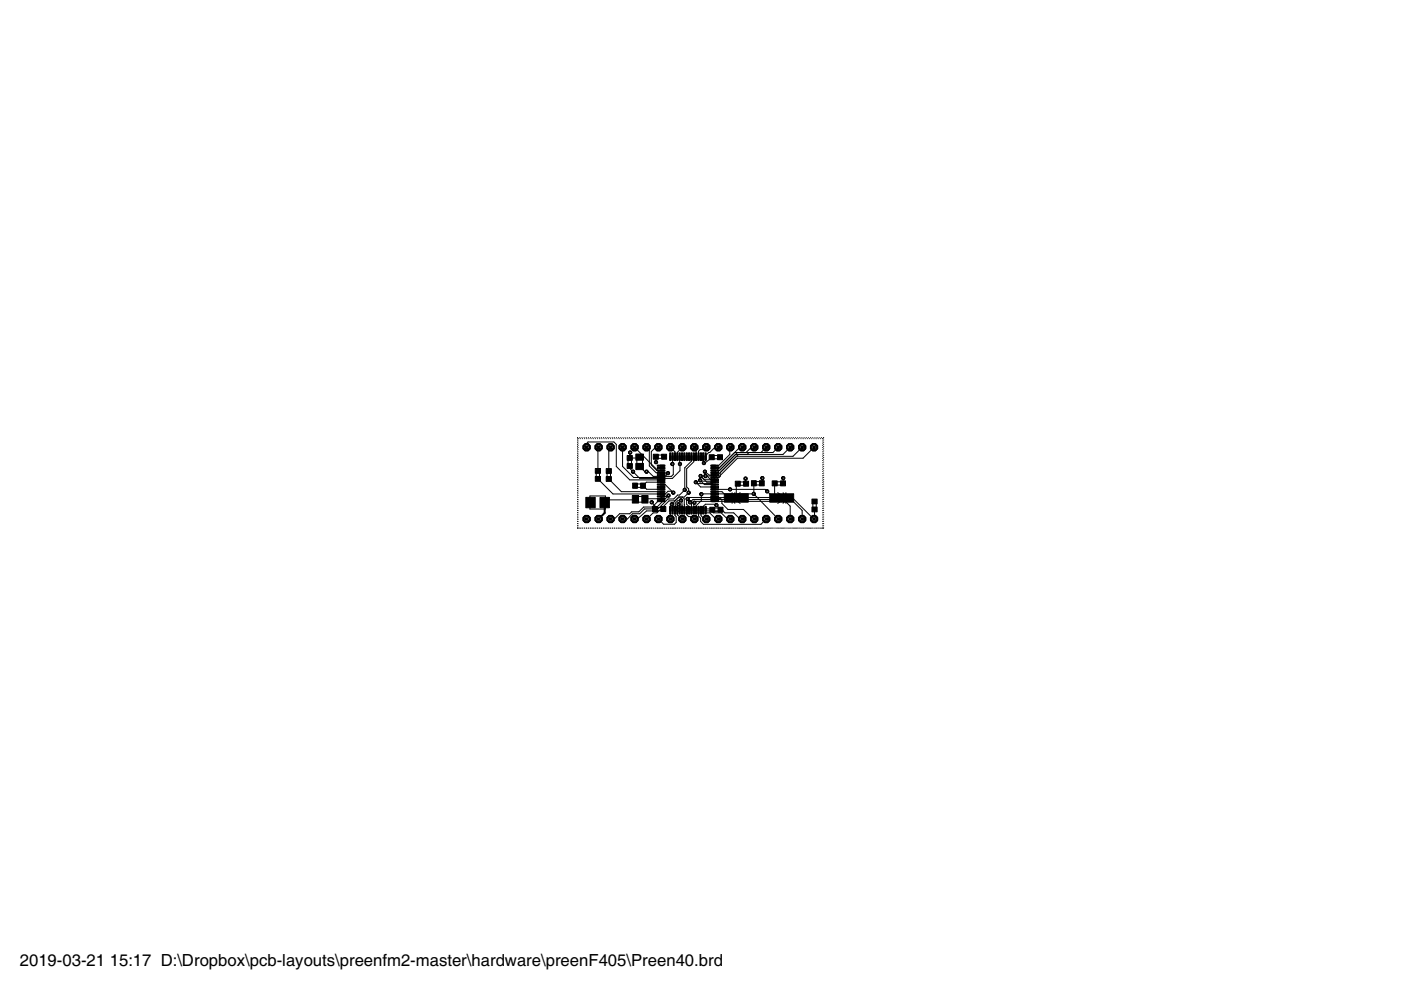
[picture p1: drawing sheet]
<svg xmlns="http://www.w3.org/2000/svg" width="297mm" height="210mm" viewBox="0 0 297 210" stroke-linecap="round" stroke-linejoin="round" font-family="sans-serif">
<defs><g id="words">
<g font-size="3.5">
<text x="4.2" y="204.7">2019-03-21</text>
<text x="23.3" y="204.7">15:17 D:\Dropbox\pcb-layouts\preenfm2-master\hardware\preenF405\Preen40.brd</text>
</g>
</g></defs>
<g fill="none" stroke="#000" stroke-width=".21">
<path d="M122.6 93h.1M122.6 93.5h.1M122.6 93.9v.1M122.6 94.4h.1M122.6 94.8v.1M122.6 95.3v.1M122.6 95.8h.1M122.6 96.2v.1M122.6 96.7v.1M122.6 97.2h.1M122.6 97.6v.1M122.6 98.1h.1"/>
<path d="M122.6 98.5v.1M122.6 99v.1M122.6 99.5h.1M122.6 99.9v.1M123 93h.1M123.5 93h.1M123.9 93h.1M124.4 93h.1M124.8 93h.1M125.3 93h.1M125.8 93h.1M126.2 93h.1"/>
<path d="M126.7 93h.1M127.1 93h.1M127.6 93h.1M128.1 93h.1M128.5 93h.1M129 93h.1M129.4 93h.1M129.9 93h.1M130.3 93h.1M130.8 93h.1M131.3 93h.1M131.7 93h.1"/>
<path d="M132.2 93h.1M132.6 93h.1M133.1 93h.1M133.6 93h.1M134 93h.1M134.5 93h.1M134.5 94.8l5.5 5.5h1.6M134.9 93h.1M135.4 93h.1M135.8 93h.1M136.3 93h.1M136.8 93h.1"/>
<path d="M137.2 93h.1M137.7 93h.1M138.1 93h.1M138.6 93h.1M139.1 93h.1M139.5 93h.1M140 93h.1M140.4 93h.1M140.9 93h.1M141.4 93h.1M141.8 93h.1M142.3 93h.1"/>
<path d="M142.6 98.4l.1 .2v2l-.4 .4h-3.8l-1-1h-.4M142.7 93h.1M143.2 93h.1M143.6 93h.1M144.1 93h.1M144.2 98.4v1.4l-1.6 1.6h-7l-1.4-1.4M144.6 93h.1M145 93h.1M145.5 93h.1M145.9 93h.1M146.4 93h.1M146.9 93h.1"/>
<path d="M147.3 93h.1M147.8 93h.1M148.2 93h.1M148.7 93h.1M149.1 93h.1M149.6 93h.1M150.1 93h.1M150.5 93h.1M151 93h.1M151.4 93h.1M151.9 93h.1M152.4 93h.1"/>
<path d="M152.8 93h.1M153.3 93h.1M153.7 93h.1M154.2 93h.1M154.6 93h.1M155.1 93h.1M155.6 93h.1M156 93h.1M156.5 93h.1M157 93h.1M157.4 93h.1M157.9 93h.1"/>
<path d="M158.3 93h.1M158.8 93h.1M159.2 93h.1M159.7 93h.1M160.2 93h.1M160.6 93h.1M161.1 93h.1M161.5 93h.1M162 93h.1M162.5 93h.1M162.9 93h.1M163.4 93h.1"/>
<path d="M163.8 93h.1M164.3 93h.1M164.7 93h.1M165 94.8l-1.1 1.1h-8.2l-4.9 5h-1.2M165.2 93h.1M165.7 93h.1M166.1 93h.1M166.6 93h.1M167 93h.1M167.5 93h.1M167.5 94.8l-1.5 1.6h-10l-5.3 5.2h-1.5l-.7-.7M168 93h.1"/>
<path d="M168.4 93h.1M168.9 93h.1M169.3 93h.1M169.8 93h.1M170.1 94.8l-2 2h-12l-5.2 5.2h-2.3l-.2-.2M170.2 93h.1M170.7 93h.1M171.2 93h.1M171.6 93h.1M172.1 93h.1M172.6 93h.1M172.6 94.8l-2.3 2.4h-13.9l-5.4 5.3h-3.2l-.3-.3"/>
<path d="M173 93h.1M173.5 93h.1M173.9 93h.1M174.4 93h.1M174.4 93.5h.1M174.4 93.9v.1M174.4 94.4h.1M174.4 94.8v.1M174.4 95.3v.1M174.4 95.8h.1M174.4 96.2v.1M174.4 96.7v.1"/>
<path d="M174.4 97.2h.1M174.4 97.6v.1M174.4 98.1h.1M174.4 98.5v.1M174.4 99v.1M174.4 99.5h.1M174.4 99.9v.1M122.6 112h.1M122.6 100.4h.1M122.6 100.8v.1M122.6 101.3v.1M122.6 101.8h.1"/>
<path d="M122.6 102.2v.1M122.6 102.7h.1M122.6 103.1v.1M122.6 103.6v.1M122.6 104.1h.1M122.6 104.5v.1M122.6 105v.1M122.6 105.5h.1M122.6 105.9v.1M122.6 106.4h.1M122.6 106.8v.1M122.6 107.3v.1"/>
<path d="M122.6 107.8h.1M122.6 108.2v.1M122.6 108.7v.1M122.6 109.2h.1M122.6 109.6v.1M122.6 110.1h.1M122.6 110.5v.1M122.6 111v.1M122.6 111.5h.1M122.6 111.9v.1M123 112h.1M123.5 112h.1"/>
<path d="M123.9 112h.1M124.4 112h.1M124.8 112h.1M125.3 112h.1M125.8 112h.1M126.2 112h.1M126.7 112h.1M127.1 112h.1M127.6 112h.1M128.1 112h.1M128.5 112h.1M129 112h.1"/>
<path d="M129.4 112h.1M129.9 112h.1M130.3 112h.1M130.8 112h.1M131.3 112h.1M131.7 112h.1M132.2 112h.1M132.6 112h.1M133.1 112h.1M133.6 112h.1M134 112h.1M134.5 112h.1"/>
<path d="M134.9 112h.1M135.4 112h.1M135.8 112h.1M136.3 112h.1M136.8 112h.1M137.2 112h.1M137.7 112h.1M138.1 112h.1M138.6 112h.1M139.1 112h.1M139.5 112h.1M140 112h.1"/>
<path d="M140.4 112h.1M140.9 112h.1M141.4 112h.1M141.7 105.1l-2.8 2.8h-2.2l-1.1 1h-1.5l-1.1 1.1h-1M141.8 112h.1M142.3 112h.1M142.5 106.9l1.6 1.8h6.4l1.3 1.3h.5M142.7 112h.1M142.7 104.5l-.2-.3h-.9l-3.3 3.3h-1.8l-1.1 1h-1.5l-.4 .4h-2.1l-1.1 1.1h-.8M143.2 112h.1M143.6 112h.1M143.9 106.9l1 1h6.2l.4 .4h1.8l.4 .4h1.9l1.3 1.3h.5"/>
<path d="M144.1 112h.1M144.4 106.1l-.7 .1-.5 .5v.4l1.2 1.2h6.5l.4 .4h1.6l1.3 1.3h.6M144.6 112h.1M145 112h.1M145.2 103.9l-1.1 1.1h-.4l-.8 .8h-1.3l-2.5 2.5h-2l-2 1.7h-.6M145.5 112h.1M145.8 105.8l.3-.3h21.8l4.7 4.5M145.9 112h.1M146 104.5l-.9 .9h-1.2l-.8 .8h-1.3l-2.5 2.5h-.8l-1.4 1.3M146.3 106.5l.6-.6h20.8l2.4 2.3v1.8M146.4 112h.1M146.9 112h.1"/>
<path d="M147.2 106.6l.3-.3h19l1 1v2.7M147.3 112h.1M147.8 112h.1M148.2 112h.1M148.7 112h.1M149.1 112h.1M149.6 112h.1M150.1 112h.1M150.5 112h.1M151 112h.1M151.4 112h.1M151.9 112h.1"/>
<path d="M152.4 112h.1M152.8 112h.1M153.3 112h.1M153.7 112h.1M154.2 112h.1M154.6 112h.1M154.8 103.8h7.4l.4 .4M155.1 112h.1M155.6 112h.1M156 112h.1M156.5 112h.1M157 112h.1"/>
<path d="M157.4 112h.1M157.9 112h.1M158.3 112h.1M158.8 112h.1M159.2 112h.1M159.7 112h.1M159.8 104.7l-11.1 .1M160.2 112h.1M160.6 112h.1M161.1 112h.1M161.5 112h.1M162 112h.1"/>
<path d="M162.5 112h.1M162.9 112h.1M163.4 112h.1M163.8 112h.1M164.3 112h.1M164.7 112h.1M165.2 112h.1M165.7 112h.1M166.1 112h.1M166.6 112h.1M167 112h.1M167.5 112h.1"/>
<path d="M168 112h.1M168.4 112h.1M168.9 112h.1M169.3 112h.1M169.8 112h.1M170.2 112h.1M170.7 112h.1M171.2 112h.1M171.6 112h.1M172.1 112h.1M172.6 112h.1M173 112h.1"/>
<path d="M173.5 112h.1M173.9 112h.1M174.4 112h.1M174.4 100.4h.1M174.4 100.8v.1M174.4 101.3v.1M174.4 101.8h.1M174.4 102.2v.1M174.4 102.7h.1M174.4 103.1v.1M174.4 103.6v.1M174.4 104.1h.1"/>
<path d="M174.4 104.5v.1M174.4 105v.1M174.4 105.5h.1M174.4 105.9v.1M174.4 106.4h.1M174.4 106.8v.1M174.4 107.3v.1M174.4 107.8h.1M174.4 108.2v.1M174.4 108.7v.1M174.4 109.2h.1M174.4 109.6v.1"/>
<path d="M174.4 110.1h.1M174.4 110.5v.1M174.4 111v.1M174.4 111.5h.1M174.4 111.9v.1"/>
</g>
<circle cx="124.4" cy="110" r=".83" fill="#000" stroke="#000" stroke-width=".21"/>
<circle cx="124.4" cy="110" r=".51" fill="#fff" stroke="#000" stroke-width=".21"/>
<circle cx="126.9" cy="110" r=".83" fill="#000" stroke="#000" stroke-width=".21"/>
<circle cx="126.9" cy="110" r=".51" fill="#fff" stroke="#000" stroke-width=".21"/>
<circle cx="129.5" cy="110" r=".83" fill="#000" stroke="#000" stroke-width=".21"/>
<circle cx="129.5" cy="110" r=".51" fill="#fff" stroke="#000" stroke-width=".21"/>
<circle cx="132" cy="110" r=".83" fill="#000" stroke="#000" stroke-width=".21"/>
<circle cx="132" cy="110" r=".51" fill="#fff" stroke="#000" stroke-width=".21"/>
<circle cx="134.5" cy="110" r=".83" fill="#000" stroke="#000" stroke-width=".21"/>
<circle cx="134.5" cy="110" r=".51" fill="#fff" stroke="#000" stroke-width=".21"/>
<circle cx="137.1" cy="110" r=".83" fill="#000" stroke="#000" stroke-width=".21"/>
<circle cx="137.1" cy="110" r=".51" fill="#fff" stroke="#000" stroke-width=".21"/>
<circle cx="139.6" cy="110" r=".83" fill="#000" stroke="#000" stroke-width=".21"/>
<circle cx="139.6" cy="110" r=".51" fill="#fff" stroke="#000" stroke-width=".21"/>
<circle cx="142.1" cy="110" r=".83" fill="#000" stroke="#000" stroke-width=".21"/>
<circle cx="142.1" cy="110" r=".51" fill="#fff" stroke="#000" stroke-width=".21"/>
<circle cx="144.7" cy="110" r=".83" fill="#000" stroke="#000" stroke-width=".21"/>
<circle cx="144.7" cy="110" r=".51" fill="#fff" stroke="#000" stroke-width=".21"/>
<circle cx="147.2" cy="110" r=".83" fill="#000" stroke="#000" stroke-width=".21"/>
<circle cx="147.2" cy="110" r=".51" fill="#fff" stroke="#000" stroke-width=".21"/>
<circle cx="149.8" cy="110" r=".83" fill="#000" stroke="#000" stroke-width=".21"/>
<circle cx="149.8" cy="110" r=".51" fill="#fff" stroke="#000" stroke-width=".21"/>
<circle cx="152.3" cy="110" r=".83" fill="#000" stroke="#000" stroke-width=".21"/>
<circle cx="152.3" cy="110" r=".51" fill="#fff" stroke="#000" stroke-width=".21"/>
<circle cx="154.8" cy="110" r=".83" fill="#000" stroke="#000" stroke-width=".21"/>
<circle cx="154.8" cy="110" r=".51" fill="#fff" stroke="#000" stroke-width=".21"/>
<circle cx="157.4" cy="110" r=".83" fill="#000" stroke="#000" stroke-width=".21"/>
<circle cx="157.4" cy="110" r=".51" fill="#fff" stroke="#000" stroke-width=".21"/>
<circle cx="159.9" cy="110" r=".83" fill="#000" stroke="#000" stroke-width=".21"/>
<circle cx="159.9" cy="110" r=".51" fill="#fff" stroke="#000" stroke-width=".21"/>
<circle cx="162.5" cy="110" r=".83" fill="#000" stroke="#000" stroke-width=".21"/>
<circle cx="162.5" cy="110" r=".51" fill="#fff" stroke="#000" stroke-width=".21"/>
<circle cx="165" cy="110" r=".83" fill="#000" stroke="#000" stroke-width=".21"/>
<circle cx="165" cy="110" r=".51" fill="#fff" stroke="#000" stroke-width=".21"/>
<circle cx="167.5" cy="110" r=".83" fill="#000" stroke="#000" stroke-width=".21"/>
<circle cx="167.5" cy="110" r=".51" fill="#fff" stroke="#000" stroke-width=".21"/>
<circle cx="170.1" cy="110" r=".83" fill="#000" stroke="#000" stroke-width=".21"/>
<circle cx="170.1" cy="110" r=".51" fill="#fff" stroke="#000" stroke-width=".21"/>
<circle cx="172.6" cy="110" r=".83" fill="#000" stroke="#000" stroke-width=".21"/>
<circle cx="172.6" cy="110" r=".51" fill="#fff" stroke="#000" stroke-width=".21"/>
<circle cx="172.6" cy="94.8" r=".83" fill="#000" stroke="#000" stroke-width=".21"/>
<circle cx="172.6" cy="94.8" r=".51" fill="#fff" stroke="#000" stroke-width=".21"/>
<circle cx="170.1" cy="94.8" r=".83" fill="#000" stroke="#000" stroke-width=".21"/>
<circle cx="170.1" cy="94.8" r=".51" fill="#fff" stroke="#000" stroke-width=".21"/>
<circle cx="167.5" cy="94.8" r=".83" fill="#000" stroke="#000" stroke-width=".21"/>
<circle cx="167.5" cy="94.8" r=".51" fill="#fff" stroke="#000" stroke-width=".21"/>
<circle cx="165" cy="94.8" r=".83" fill="#000" stroke="#000" stroke-width=".21"/>
<circle cx="165" cy="94.8" r=".51" fill="#fff" stroke="#000" stroke-width=".21"/>
<circle cx="162.5" cy="94.8" r=".83" fill="#000" stroke="#000" stroke-width=".21"/>
<circle cx="162.5" cy="94.8" r=".51" fill="#fff" stroke="#000" stroke-width=".21"/>
<circle cx="159.9" cy="94.8" r=".83" fill="#000" stroke="#000" stroke-width=".21"/>
<circle cx="159.9" cy="94.8" r=".51" fill="#fff" stroke="#000" stroke-width=".21"/>
<circle cx="157.4" cy="94.8" r=".83" fill="#000" stroke="#000" stroke-width=".21"/>
<circle cx="157.4" cy="94.8" r=".51" fill="#fff" stroke="#000" stroke-width=".21"/>
<circle cx="154.8" cy="94.8" r=".83" fill="#000" stroke="#000" stroke-width=".21"/>
<circle cx="154.8" cy="94.8" r=".51" fill="#fff" stroke="#000" stroke-width=".21"/>
<circle cx="152.3" cy="94.8" r=".83" fill="#000" stroke="#000" stroke-width=".21"/>
<circle cx="152.3" cy="94.8" r=".51" fill="#fff" stroke="#000" stroke-width=".21"/>
<circle cx="149.8" cy="94.8" r=".83" fill="#000" stroke="#000" stroke-width=".21"/>
<circle cx="149.8" cy="94.8" r=".51" fill="#fff" stroke="#000" stroke-width=".21"/>
<circle cx="147.2" cy="94.8" r=".83" fill="#000" stroke="#000" stroke-width=".21"/>
<circle cx="147.2" cy="94.8" r=".51" fill="#fff" stroke="#000" stroke-width=".21"/>
<circle cx="144.7" cy="94.8" r=".83" fill="#000" stroke="#000" stroke-width=".21"/>
<circle cx="144.7" cy="94.8" r=".51" fill="#fff" stroke="#000" stroke-width=".21"/>
<circle cx="142.1" cy="94.8" r=".83" fill="#000" stroke="#000" stroke-width=".21"/>
<circle cx="142.1" cy="94.8" r=".51" fill="#fff" stroke="#000" stroke-width=".21"/>
<circle cx="139.6" cy="94.8" r=".83" fill="#000" stroke="#000" stroke-width=".21"/>
<circle cx="139.6" cy="94.8" r=".51" fill="#fff" stroke="#000" stroke-width=".21"/>
<circle cx="137.1" cy="94.8" r=".83" fill="#000" stroke="#000" stroke-width=".21"/>
<circle cx="137.1" cy="94.8" r=".51" fill="#fff" stroke="#000" stroke-width=".21"/>
<circle cx="134.5" cy="94.8" r=".83" fill="#000" stroke="#000" stroke-width=".21"/>
<circle cx="134.5" cy="94.8" r=".51" fill="#fff" stroke="#000" stroke-width=".21"/>
<circle cx="132" cy="94.8" r=".83" fill="#000" stroke="#000" stroke-width=".21"/>
<circle cx="132" cy="94.8" r=".51" fill="#fff" stroke="#000" stroke-width=".21"/>
<circle cx="129.5" cy="94.8" r=".83" fill="#000" stroke="#000" stroke-width=".21"/>
<circle cx="129.5" cy="94.8" r=".51" fill="#fff" stroke="#000" stroke-width=".21"/>
<circle cx="126.9" cy="94.8" r=".83" fill="#000" stroke="#000" stroke-width=".21"/>
<circle cx="126.9" cy="94.8" r=".51" fill="#fff" stroke="#000" stroke-width=".21"/>
<circle cx="124.4" cy="94.8" r=".83" fill="#000" stroke="#000" stroke-width=".21"/>
<circle cx="124.4" cy="94.8" r=".51" fill="#fff" stroke="#000" stroke-width=".21"/>
<circle cx="149.5" cy="100" r=".34" fill="#000" stroke="#000" stroke-width=".21"/>
<circle cx="149.5" cy="100" r=".21" fill="#fff" stroke="#000" stroke-width=".21"/>
<circle cx="149.2" cy="98.2" r=".34" fill="#000" stroke="#000" stroke-width=".21"/>
<circle cx="149.2" cy="98.2" r=".21" fill="#fff" stroke="#000" stroke-width=".21"/>
<circle cx="151.9" cy="107.1" r=".34" fill="#000" stroke="#000" stroke-width=".21"/>
<circle cx="151.9" cy="107.1" r=".21" fill="#fff" stroke="#000" stroke-width=".21"/>
<circle cx="139.1" cy="98" r=".34" fill="#000" stroke="#000" stroke-width=".21"/>
<circle cx="139.1" cy="98" r=".21" fill="#fff" stroke="#000" stroke-width=".21"/>
<circle cx="133.6" cy="95.9" r=".34" fill="#000" stroke="#000" stroke-width=".21"/>
<circle cx="133.6" cy="95.9" r=".21" fill="#fff" stroke="#000" stroke-width=".21"/>
<circle cx="138.2" cy="106.5" r=".34" fill="#000" stroke="#000" stroke-width=".21"/>
<circle cx="138.2" cy="106.5" r=".21" fill="#fff" stroke="#000" stroke-width=".21"/>
<circle cx="158.1" cy="101.5" r=".34" fill="#000" stroke="#000" stroke-width=".21"/>
<circle cx="158.1" cy="101.5" r=".21" fill="#fff" stroke="#000" stroke-width=".21"/>
<circle cx="161.6" cy="101.4" r=".34" fill="#000" stroke="#000" stroke-width=".21"/>
<circle cx="161.6" cy="101.4" r=".21" fill="#fff" stroke="#000" stroke-width=".21"/>
<circle cx="166.1" cy="101.4" r=".34" fill="#000" stroke="#000" stroke-width=".21"/>
<circle cx="166.1" cy="101.4" r=".21" fill="#fff" stroke="#000" stroke-width=".21"/>
<circle cx="147.5" cy="102.2" r=".34" fill="#000" stroke="#000" stroke-width=".21"/>
<circle cx="147.5" cy="102.2" r=".21" fill="#fff" stroke="#000" stroke-width=".21"/>
<circle cx="137.1" cy="100" r=".34" fill="#000" stroke="#000" stroke-width=".21"/>
<circle cx="137.1" cy="100" r=".21" fill="#fff" stroke="#000" stroke-width=".21"/>
<circle cx="142.6" cy="98.4" r=".34" fill="#000" stroke="#000" stroke-width=".21"/>
<circle cx="142.6" cy="98.4" r=".21" fill="#fff" stroke="#000" stroke-width=".21"/>
<circle cx="134.2" cy="100" r=".34" fill="#000" stroke="#000" stroke-width=".21"/>
<circle cx="134.2" cy="100" r=".21" fill="#fff" stroke="#000" stroke-width=".21"/>
<circle cx="144.2" cy="98.4" r=".34" fill="#000" stroke="#000" stroke-width=".21"/>
<circle cx="144.2" cy="98.4" r=".21" fill="#fff" stroke="#000" stroke-width=".21"/>
<circle cx="143.9" cy="106.9" r=".34" fill="#000" stroke="#000" stroke-width=".21"/>
<circle cx="143.9" cy="106.9" r=".21" fill="#fff" stroke="#000" stroke-width=".21"/>
<circle cx="144.4" cy="106.1" r=".34" fill="#000" stroke="#000" stroke-width=".21"/>
<circle cx="144.4" cy="106.1" r=".21" fill="#fff" stroke="#000" stroke-width=".21"/>
<circle cx="145.8" cy="105.8" r=".34" fill="#000" stroke="#000" stroke-width=".21"/>
<circle cx="145.8" cy="105.8" r=".21" fill="#fff" stroke="#000" stroke-width=".21"/>
<circle cx="148.4" cy="101.8" r=".34" fill="#000" stroke="#000" stroke-width=".21"/>
<circle cx="148.4" cy="101.8" r=".21" fill="#fff" stroke="#000" stroke-width=".21"/>
<circle cx="148.5" cy="100.9" r=".34" fill="#000" stroke="#000" stroke-width=".21"/>
<circle cx="148.5" cy="100.9" r=".21" fill="#fff" stroke="#000" stroke-width=".21"/>
<circle cx="149.6" cy="100.9" r=".34" fill="#000" stroke="#000" stroke-width=".21"/>
<circle cx="149.6" cy="100.9" r=".21" fill="#fff" stroke="#000" stroke-width=".21"/>
<circle cx="146" cy="104.5" r=".34" fill="#000" stroke="#000" stroke-width=".21"/>
<circle cx="146" cy="104.5" r=".21" fill="#fff" stroke="#000" stroke-width=".21"/>
<circle cx="145.2" cy="103.9" r=".34" fill="#000" stroke="#000" stroke-width=".21"/>
<circle cx="145.2" cy="103.9" r=".21" fill="#fff" stroke="#000" stroke-width=".21"/>
<circle cx="142.5" cy="106.9" r=".34" fill="#000" stroke="#000" stroke-width=".21"/>
<circle cx="142.5" cy="106.9" r=".21" fill="#fff" stroke="#000" stroke-width=".21"/>
<circle cx="141.7" cy="105.1" r=".34" fill="#000" stroke="#000" stroke-width=".21"/>
<circle cx="141.7" cy="105.1" r=".21" fill="#fff" stroke="#000" stroke-width=".21"/>
<circle cx="154.8" cy="103.8" r=".34" fill="#000" stroke="#000" stroke-width=".21"/>
<circle cx="154.8" cy="103.8" r=".21" fill="#fff" stroke="#000" stroke-width=".21"/>
<circle cx="162.6" cy="104.2" r=".34" fill="#000" stroke="#000" stroke-width=".21"/>
<circle cx="162.6" cy="104.2" r=".21" fill="#fff" stroke="#000" stroke-width=".21"/>
<circle cx="141.6" cy="100.3" r=".34" fill="#000" stroke="#000" stroke-width=".21"/>
<circle cx="141.6" cy="100.3" r=".21" fill="#fff" stroke="#000" stroke-width=".21"/>
<circle cx="142.7" cy="104.5" r=".34" fill="#000" stroke="#000" stroke-width=".21"/>
<circle cx="142.7" cy="104.5" r=".21" fill="#fff" stroke="#000" stroke-width=".21"/>
<circle cx="146.3" cy="106.5" r=".34" fill="#000" stroke="#000" stroke-width=".21"/>
<circle cx="146.3" cy="106.5" r=".21" fill="#fff" stroke="#000" stroke-width=".21"/>
<circle cx="147.2" cy="106.6" r=".34" fill="#000" stroke="#000" stroke-width=".21"/>
<circle cx="147.2" cy="106.6" r=".21" fill="#fff" stroke="#000" stroke-width=".21"/>
<circle cx="159.8" cy="104.7" r=".34" fill="#000" stroke="#000" stroke-width=".21"/>
<circle cx="159.8" cy="104.7" r=".21" fill="#fff" stroke="#000" stroke-width=".21"/>
<circle cx="148.7" cy="104.8" r=".34" fill="#000" stroke="#000" stroke-width=".21"/>
<circle cx="148.7" cy="104.8" r=".21" fill="#fff" stroke="#000" stroke-width=".21"/>
<g fill="#000" stroke="#000" stroke-width=".21">
<path d="M126.2 99.3h1.1v1.1h-1.1zM128.5 99.4h1.1v1h-1.1zM133 98.3h1.1v1h-1.1zM133 96.6h1.1v1h-1.1zM134.8 98.3h1.6v1.3h-1.6zM134.8 96.3h1.6v1.3h-1.6zM138.5 96.3h1.1v1.1h-1.1zM139.4 99.6h1.4v.3h-1.4zM139.4 99.1h1.4v.3h-1.4zM139.4 98.6h1.4v.3h-1.4zM140.3 96.3h1v1.1h-1zM142 96h.2v1.5h-.2z"/>
<path d="M142.5 96h.2v1.5h-.2zM143 96h.2v1.5h-.2zM143.5 96h.2v1.5h-.2zM144 96h.2v1.5h-.2zM144.5 96h.2v1.5h-.2zM145 96h.2v1.5h-.2zM145.5 96h.2v1.5h-.2zM146 96h.2v1.5h-.2zM146.5 96h.2v1.5h-.2zM147 96h.2v1.5h-.2zM147.5 96h.2v1.5h-.2zM148 96h.2v1.5h-.2z"/>
<path d="M148.5 96h.2v1.5h-.2zM149 96h.2v1.5h-.2zM149.5 96h.2v1.5h-.2zM150.4 96.4h1v1.1h-1zM150.9 99.6h1.4v.3h-1.4zM150.9 99.1h1.4v.3h-1.4zM150.9 98.6h1.4v.3h-1.4zM152.1 96.4h1.1v1.1h-1.1zM124.2 105.5h2v2.2h-2zM126.2 101h1.1v1h-1.1zM127.2 105.5h2v2.2h-2zM128.5 101h1.1v1.1h-1.1z"/>
<path d="M134.1 105.1h1.3v1.6h-1.3zM134.1 102.4h1v1.1h-1zM135.8 102.4h1v1.1h-1zM136.1 105.1h1.3v1.6h-1.3zM138.3 107.4h1.1v1.1h-1.1zM139.4 106.1h1.4v.3h-1.4zM139.4 105.6h1.4v.3h-1.4zM139.4 105.1h1.4v.3h-1.4zM139.4 104.6h1.4v.3h-1.4zM139.4 104.1h1.4v.3h-1.4zM139.4 103.6h1.4v.3h-1.4zM139.4 103.1h1.4v.3h-1.4z"/>
<path d="M139.4 102.6h1.4v.3h-1.4zM139.4 102.1h1.4v.3h-1.4zM139.4 101.6h1.4v.3h-1.4zM139.4 101.1h1.4v.3h-1.4zM139.4 100.6h1.4v.3h-1.4zM139.4 100.1h1.4v.3h-1.4zM140.1 107.4h1.1v1.1h-1.1zM142 107.5h.2v1.5h-.2zM142.5 107.5h.2v1.5h-.2zM143 107.5h.2v1.5h-.2zM143.5 107.5h.2v1.5h-.2zM144 107.5h.2v1.5h-.2z"/>
<path d="M144.5 107.5h.2v1.5h-.2zM145 107.5h.2v1.5h-.2zM145.5 107.5h.2v1.5h-.2zM146 107.5h.2v1.5h-.2zM146.5 107.5h.2v1.5h-.2zM147 107.5h.2v1.5h-.2zM147.5 107.5h.2v1.5h-.2zM148 107.5h.2v1.5h-.2zM148.5 107.5h.2v1.5h-.2zM149 107.5h.2v1.5h-.2zM149.5 107.5h.2v1.5h-.2zM150.5 107.5h1.1v1.1h-1.1z"/>
<path d="M150.9 106.1h1.4v.3h-1.4zM150.9 105.6h1.4v.3h-1.4zM150.9 105.1h1.4v.3h-1.4zM150.9 104.6h1.4v.3h-1.4zM150.9 104.1h1.4v.3h-1.4zM150.9 103.6h1.4v.3h-1.4zM150.9 103.1h1.4v.3h-1.4zM150.9 102.6h1.4v.3h-1.4zM150.9 101.6h1.4v.3h-1.4zM150.9 102.1h1.4v.3h-1.4zM150.9 101.1h1.4v.3h-1.4zM150.9 100.6h1.4v.3h-1.4z"/>
<path d="M150.9 100.1h1.4v.3h-1.4zM152.2 107.5h1.1v1.1h-1.1zM153.6 104.7h5v1.8h-5zM155.9 102h1.1v1.1h-1.1zM157.6 102h1.1v1.1h-1.1zM159.3 101.9h1v1.1h-1zM161 101.9h1v1.1h-1zM163.2 104.7h5.1v1.8h-5.1zM163.7 102h1.1v1h-1.1zM165.5 102h1v1h-1zM172.1 107.5h1.1v1h-1.1zM172.1 105.8h1.1v1h-1.1z"/>
<circle cx="124.4" cy="110" r=".83"/>
</g>
<g fill="none" stroke="#000" stroke-width=".21">
<path d="M122.4 93.3h.1M122.4 93.7v.1M122.4 94.2v.1M122.4 94.7h.1M122.4 95.1v.1M122.4 95.6v.1M122.4 96.1h.1M122.4 96.5v.1M122.4 97h.1M122.4 97.5h.1M122.4 97.9v.1M122.4 98.4h.1"/>
<path d="M122.4 98.9h.1M122.4 99.3v.1M122.4 99.8h.1M122.5 92.8l-.1 .1M122.9 92.8h.1M123.4 92.8h.1M123.8 92.8h.1M124.3 92.8h.1M124.4 94.8v-.8l.3-.3h5.5l.5 .5v4.7l2.8 2.8h6.6M124.7 92.8h.1M125.2 92.8h.1M125.6 92.8h.1"/>
<path d="M126.1 92.8h.1M126.6 92.8h.1M126.9 94.8l-.1 .2v4.8M127 92.8h.1M127.5 92.8h.1M127.9 92.8h.1M128.4 92.8h.1M128.8 92.8h.1M129.3 92.8h.1M129.5 94.8l-.4 .4v4.7M129.8 92.8h.1M130.2 92.8h.1"/>
<path d="M130.7 92.8h.1M131.1 92.8h.1M131.6 92.8h.1M132 94.8v4.1l2.3 2.3h5.8M132.1 92.8h.1M132.5 92.8h.1M133 92.8h.1M133.4 92.8h.1M133.5 98.8v.5l.7 .7M133.6 95.9l-.1 1.2h1.9l.2-.2M133.9 92.8h.1M134.3 92.8h.1"/>
<path d="M134.8 92.8h.1M135.3 92.8h.1M135.7 92.8h.1M136.2 92.8h.1M136.2 99.1l-.6-.2 1.1 1.1h.4M136.6 92.8h.1M137.1 92.8h.1M137.1 94.8l.6 .6v3.4l1.4 1.4h1M137.5 92.8h.1M138 92.8h.1M138.5 92.8h.1M138.9 92.8h.1"/>
<path d="M139 96.8l.1 1.2M139.4 92.8h.1M139.6 94.8h-.6l-.9 .9v2.9l1.2 1.2h.8M139.8 92.8h.1M140.3 92.8h.1M140.7 92.8h.1M141.2 92.8h.1M141.6 92.8h.1M142.1 92.8h.1M142.1 94.8l1 1v1M142.6 92.8h.1M142.6 96.8v1.6"/>
<path d="M143 92.8h.1M143.5 92.8h.1M143.9 92.8h.1M144.1 96.8l.1 1.6M144.4 92.8h.1M144.7 94.8l-1.1 1.1v.9M144.9 92.8h.1M145.3 92.8h.1M145.8 92.8h.1M146.2 92.8h.1M146.6 96.8v1l-1.4 1.4v4.7M146.7 92.8h.1"/>
<path d="M147.1 96.8v1.1l-1.5 1.5v3.9l.4 .4v.8M147.2 92.8h.1M147.2 94.8l.4 .4v1.6M147.6 92.8h.1M148.1 92.8h.1M148.5 92.8h.1M149 92.8h.1M149.1 96.8v1.2l.1 .2h.3l1.4-1.3M149.4 92.8h.1M149.8 94.8l-.6 .5h-.8l-.3 .4v1.1M149.9 92.8h.1M150.3 92.8h.1"/>
<path d="M150.8 92.8h.1M151.3 92.8h.1M151.7 92.8h.1M152.2 92.8h.1M152.3 94.8l-.8 .1-1 1h-.2l-.7 .9M152.6 92.8h.1M153.1 92.8h.1M153.5 92.8h.1M154 92.8h.1M154.5 92.8h.1M154.8 94.8l-.1 1.6-2.4 2.3h-.7M154.9 92.8h.1"/>
<path d="M155.4 92.8h.1M155.8 92.8h.1M156.3 92.8h.1M156.7 92.8h.1M157.2 92.8h.1M157.4 94.8l-.6 .1-4.4 4.4h-.8M157.7 92.8h.1M158.1 92.8h.1M158.6 92.8h.1M159 92.8h.1M159.5 92.8h.1M159.9 94.8l-.7 .1-1 1h-1.8l-3.9 3.9h-.9"/>
<path d="M160 92.8h.1M160.4 92.8h.1M160.9 92.8h.1M161.3 92.8h.1M161.8 92.8h.1M162.2 92.8h.1M162.5 94.8l-1.2 1.1h-2.5l-.4 .5h-1.8l-3.9 3.8v.8l-.2 .2h-.9M162.7 92.8h.1M163.2 92.8h.1M163.6 92.8h.1M164.1 92.8h.1M164.5 92.8h.1"/>
<path d="M165 92.8h.1M165.4 92.8h.1M165.9 92.8h.1M166.3 92.8h.1M166.8 92.8h.1M167.3 92.8h.1M167.7 92.8h.1M168.2 92.8h.1M168.6 92.8h.1M169.1 92.8h.1M169.5 92.8h.1M170 92.8h.1"/>
<path d="M170.5 92.8h.1M170.9 92.8h.1M171.4 92.8h.1M171.8 92.8h.1M172.3 92.8h.1M172.8 92.8h.1M173.2 92.8h.1M173.7 92.8h.1M174.1 92.8h.1M174.6 92.8v.1M174.6 93.3h.1M174.6 93.7v.1"/>
<path d="M174.6 94.2v.1M174.6 94.7h.1M174.6 95.1v.1M174.6 95.6v.1M174.6 96.1h.1M174.6 96.5v.1M174.6 97h.1M174.6 97.5h.1M174.6 97.9v.1M174.6 98.4h.1M174.6 98.9h.1M174.6 99.3v.1"/>
<path d="M174.6 99.8h.1M122.4 111.9l.1 .1M122.4 100.3h.1M122.4 100.7v.1M122.4 101.2v.1M122.4 101.7h.1M122.4 102.1v.1M122.4 102.6v.1M122.4 103.1h.1M122.4 103.5v.1M122.4 104v.1M122.4 104.5h.1"/>
<path d="M122.4 104.9v.1M122.4 105.4v.1M122.4 105.9h.1M122.4 106.3v.1M122.4 106.8h.1M122.4 107.3h.1M122.4 107.7v.1M122.4 108.2h.1M122.4 108.6v.1M122.4 109.1v.1M122.4 109.6h.1M122.4 110v.1"/>
<path d="M122.4 110.5v.1M122.4 111h.1M122.4 111.4v.1M122.9 112h.1M123.4 112h.1M123.8 112h.1M124.3 112h.1M124.7 112h.1M125.2 112h.1M125.6 112h.1M126.1 112h.1M126.6 112h.1"/>
<path d="M126.8 101.5l3.2 3.2h10.1M127 112h.1M127.5 112h.1M127.9 112h.1M128.4 112h.1M128.8 112h.1M129.1 101.6l2.6 2.6h8.4M129.3 112h.1M129.8 112h.1M130.2 112h.1M130.7 112h.1M131.1 112h.1"/>
<path d="M131.6 112h.1M132.1 112h.1M132.5 112h.1M133 112h.1M133.4 112h.1M133.9 112h.1M134.3 112h.1M134.7 105.9v.1h-6.4l-.1 .6M134.8 112h.1M135.3 112h.1M135.7 112h.1M136.2 112h.1"/>
<path d="M136.6 112h.1M137.1 112h.1M137.5 112h.1M138 112h.1M138.2 106.5l.9 1-.2 .4M138.5 112h.1M138.9 112h.1M139.4 112h.1M139.8 112h.1M140.1 105.7l-3.4 .2M140.1 102.2h-3l-.8 .8 .8 .7h3M140.1 102.7h.9l1.7 1.8"/>
<path d="M140.3 112h.1M140.7 112h.1M141.2 112h.1M141.6 100.3l-.3 .5h-1.2M141.6 112h.1M141.7 105.1l-.1 .1h-1.5M142.1 112h.1M142.1 108.2v1.8M142.5 106.9l1.5-1.5h.7l.4 .4v2.4M142.6 112h.1M143 112h.1M143.1 108.2v1.1l.3 .2v1.3l-.4 .3h-2.3l-1.1-1.1"/>
<path d="M143.5 112h.1M143.6 108.2v1l1.1 .8M143.9 106.9l.2 .2v1.1M143.9 112h.1M144.4 106.1l.2 .2v1.9M144.4 112h.1M144.6 107.1h.1M144.9 112h.1M145.3 112h.1M145.6 108.2v.9l.4 .4h.7l.5 .5M145.8 112h.1M145.8 105.8l-.2 .2v.9l.5 .5v.8"/>
<path d="M146.2 112h.1M146.3 106.5l.3 .3v1.4M146.7 112h.1M147.2 112h.1M147.2 106.6l-.1 1.6M147.5 102.2l1 1.1h3.1M147.6 112h.1M148.1 112h.1M148.1 108.2v1.2l.4 .5v.7l.6 .6h12.2l1.2-1.2M148.4 101.8l1 .9h2.2M148.5 112h.1M148.5 100.9l1.4 1.3h1.7"/>
<path d="M148.6 108.2v1.1l.8 .7h.4M148.7 104.8v1.4l-1.1 1v1M149 112h.1M149.4 112h.1M149.5 100l.9 .8h1.2M149.6 100.9h.3l.9 .8h.8M149.9 112h.1M150.3 112h.1M150.8 112h.1M151.3 112h.1M151.6 105.7h1.2l.3 .3v.7l1.2 1.3h3.3l2.1 2h.2M151.6 104.2h1.5l1.2 1.3 1.8 .1"/>
<path d="M151.6 103.7l3.2 .1M151.6 105.7h.1M151.7 112h.1M152.2 112h.1M152.6 112h.1M152.8 108.1h.1M152.8 108.1l-1.1-1.2h-2.1l-.5 .5v.8M153.1 112h.1M153.5 112h.1M154 112h.1M154.5 112h.1M154.9 112h.1"/>
<path d="M155.4 112h.1M155.8 112h.1M156.3 112h.1M156.4 102.6l-.3 .3v2.7M156.7 112h.1M157.2 112h.1M157.7 112h.1M158.1 101.5v1.2M158.1 112h.1M158.4 105.3l-2.3 .3M158.6 112h.1M159 112h.1"/>
<path d="M159.5 112h.1M159.8 104.7h.1M159.8 104.7l5.2 5.3M159.9 102.6l-.1-.1v2.2M160 112h.1M160.4 112h.1M160.9 112h.1M161.3 112h.1M161.6 101.4v1.2l-.1-.1M161.8 112h.1M162.2 112h.1M162.6 104.2l1.6 1.5"/>
<path d="M162.7 112h.1M163.2 112h.1M163.6 112h.1M164.1 112h.1M164.3 102.5l-.1 3.2M164.5 112h.1M165 112h.1M165.4 112h.1M165.7 105.6l-1.5 .1M165.9 112h.1M166.1 101.4v1.3l-.1-.2M166.3 112h.1"/>
<path d="M166.8 112h.1M167.3 112h.1M167.7 112h.1M168.2 112h.1M168.6 112h.1M169.1 112h.1M169.5 112h.1M170 112h.1M170.5 112h.1M170.9 112h.1M171.4 112h.1M171.8 112h.1"/>
<path d="M172.3 112h.1M172.7 108l-.1 2M172.8 112h.1M173.2 112h.1M173.7 112h.1M174.1 112h.1M174.6 100.3h.1M174.6 100.7v.1M174.6 101.2v.1M174.6 101.7h.1M174.6 102.1v.1M174.6 102.6v.1"/>
<path d="M174.6 103.1h.1M174.6 103.5v.1M174.6 104v.1M174.6 104.5h.1M174.6 104.9v.1M174.6 105.4v.1M174.6 105.9h.1M174.6 106.3v.1M174.6 106.8h.1M174.6 107.3h.1M174.6 107.7v.1M174.6 108.2h.1"/>
<path d="M174.6 108.6v.1M174.6 109.1v.1M174.6 109.6h.1M174.6 110v.1M174.6 110.5v.1M174.6 111h.1M174.6 111.4v.1M174.6 111.9v.1"/>
</g>
<path d="M128.2 106.6v2.2l-1.3 1.2" fill="none" stroke="#000" stroke-width=".42"/>
<circle cx="124.4" cy="110" r=".51" fill="#fff" stroke="#000" stroke-width=".21"/>
<circle cx="126.9" cy="110" r=".83" fill="#000" stroke="#000" stroke-width=".21"/>
<circle cx="126.9" cy="110" r=".51" fill="#fff" stroke="#000" stroke-width=".21"/>
<circle cx="129.5" cy="110" r=".83" fill="#000" stroke="#000" stroke-width=".21"/>
<circle cx="129.5" cy="110" r=".51" fill="#fff" stroke="#000" stroke-width=".21"/>
<circle cx="132" cy="110" r=".83" fill="#000" stroke="#000" stroke-width=".21"/>
<circle cx="132" cy="110" r=".51" fill="#fff" stroke="#000" stroke-width=".21"/>
<circle cx="134.5" cy="110" r=".83" fill="#000" stroke="#000" stroke-width=".21"/>
<circle cx="134.5" cy="110" r=".51" fill="#fff" stroke="#000" stroke-width=".21"/>
<circle cx="137.1" cy="110" r=".83" fill="#000" stroke="#000" stroke-width=".21"/>
<circle cx="137.1" cy="110" r=".51" fill="#fff" stroke="#000" stroke-width=".21"/>
<circle cx="139.6" cy="110" r=".83" fill="#000" stroke="#000" stroke-width=".21"/>
<circle cx="139.6" cy="110" r=".51" fill="#fff" stroke="#000" stroke-width=".21"/>
<circle cx="142.1" cy="110" r=".83" fill="#000" stroke="#000" stroke-width=".21"/>
<circle cx="142.1" cy="110" r=".51" fill="#fff" stroke="#000" stroke-width=".21"/>
<circle cx="144.7" cy="110" r=".83" fill="#000" stroke="#000" stroke-width=".21"/>
<circle cx="144.7" cy="110" r=".51" fill="#fff" stroke="#000" stroke-width=".21"/>
<circle cx="147.2" cy="110" r=".83" fill="#000" stroke="#000" stroke-width=".21"/>
<circle cx="147.2" cy="110" r=".51" fill="#fff" stroke="#000" stroke-width=".21"/>
<circle cx="149.8" cy="110" r=".83" fill="#000" stroke="#000" stroke-width=".21"/>
<circle cx="149.8" cy="110" r=".51" fill="#fff" stroke="#000" stroke-width=".21"/>
<circle cx="152.3" cy="110" r=".83" fill="#000" stroke="#000" stroke-width=".21"/>
<circle cx="152.3" cy="110" r=".51" fill="#fff" stroke="#000" stroke-width=".21"/>
<circle cx="154.8" cy="110" r=".83" fill="#000" stroke="#000" stroke-width=".21"/>
<circle cx="154.8" cy="110" r=".51" fill="#fff" stroke="#000" stroke-width=".21"/>
<circle cx="157.4" cy="110" r=".83" fill="#000" stroke="#000" stroke-width=".21"/>
<circle cx="157.4" cy="110" r=".51" fill="#fff" stroke="#000" stroke-width=".21"/>
<circle cx="159.9" cy="110" r=".83" fill="#000" stroke="#000" stroke-width=".21"/>
<circle cx="159.9" cy="110" r=".51" fill="#fff" stroke="#000" stroke-width=".21"/>
<circle cx="162.5" cy="110" r=".83" fill="#000" stroke="#000" stroke-width=".21"/>
<circle cx="162.5" cy="110" r=".51" fill="#fff" stroke="#000" stroke-width=".21"/>
<circle cx="165" cy="110" r=".83" fill="#000" stroke="#000" stroke-width=".21"/>
<circle cx="165" cy="110" r=".51" fill="#fff" stroke="#000" stroke-width=".21"/>
<circle cx="167.5" cy="110" r=".83" fill="#000" stroke="#000" stroke-width=".21"/>
<circle cx="167.5" cy="110" r=".51" fill="#fff" stroke="#000" stroke-width=".21"/>
<circle cx="170.1" cy="110" r=".83" fill="#000" stroke="#000" stroke-width=".21"/>
<circle cx="170.1" cy="110" r=".51" fill="#fff" stroke="#000" stroke-width=".21"/>
<circle cx="172.6" cy="110" r=".83" fill="#000" stroke="#000" stroke-width=".21"/>
<circle cx="172.6" cy="110" r=".51" fill="#fff" stroke="#000" stroke-width=".21"/>
<circle cx="172.6" cy="94.8" r=".83" fill="#000" stroke="#000" stroke-width=".21"/>
<circle cx="172.6" cy="94.8" r=".51" fill="#fff" stroke="#000" stroke-width=".21"/>
<circle cx="170.1" cy="94.8" r=".83" fill="#000" stroke="#000" stroke-width=".21"/>
<circle cx="170.1" cy="94.8" r=".51" fill="#fff" stroke="#000" stroke-width=".21"/>
<circle cx="167.5" cy="94.8" r=".83" fill="#000" stroke="#000" stroke-width=".21"/>
<circle cx="167.5" cy="94.8" r=".51" fill="#fff" stroke="#000" stroke-width=".21"/>
<circle cx="165" cy="94.8" r=".83" fill="#000" stroke="#000" stroke-width=".21"/>
<circle cx="165" cy="94.8" r=".51" fill="#fff" stroke="#000" stroke-width=".21"/>
<circle cx="162.5" cy="94.8" r=".83" fill="#000" stroke="#000" stroke-width=".21"/>
<circle cx="162.5" cy="94.8" r=".51" fill="#fff" stroke="#000" stroke-width=".21"/>
<circle cx="159.9" cy="94.8" r=".83" fill="#000" stroke="#000" stroke-width=".21"/>
<circle cx="159.9" cy="94.8" r=".51" fill="#fff" stroke="#000" stroke-width=".21"/>
<circle cx="157.4" cy="94.8" r=".83" fill="#000" stroke="#000" stroke-width=".21"/>
<circle cx="157.4" cy="94.8" r=".51" fill="#fff" stroke="#000" stroke-width=".21"/>
<circle cx="154.8" cy="94.8" r=".83" fill="#000" stroke="#000" stroke-width=".21"/>
<circle cx="154.8" cy="94.8" r=".51" fill="#fff" stroke="#000" stroke-width=".21"/>
<circle cx="152.3" cy="94.8" r=".83" fill="#000" stroke="#000" stroke-width=".21"/>
<circle cx="152.3" cy="94.8" r=".51" fill="#fff" stroke="#000" stroke-width=".21"/>
<circle cx="149.8" cy="94.8" r=".83" fill="#000" stroke="#000" stroke-width=".21"/>
<circle cx="149.8" cy="94.8" r=".51" fill="#fff" stroke="#000" stroke-width=".21"/>
<circle cx="147.2" cy="94.8" r=".83" fill="#000" stroke="#000" stroke-width=".21"/>
<circle cx="147.2" cy="94.8" r=".51" fill="#fff" stroke="#000" stroke-width=".21"/>
<circle cx="144.7" cy="94.8" r=".83" fill="#000" stroke="#000" stroke-width=".21"/>
<circle cx="144.7" cy="94.8" r=".51" fill="#fff" stroke="#000" stroke-width=".21"/>
<circle cx="142.1" cy="94.8" r=".83" fill="#000" stroke="#000" stroke-width=".21"/>
<circle cx="142.1" cy="94.8" r=".51" fill="#fff" stroke="#000" stroke-width=".21"/>
<circle cx="139.6" cy="94.8" r=".83" fill="#000" stroke="#000" stroke-width=".21"/>
<circle cx="139.6" cy="94.8" r=".51" fill="#fff" stroke="#000" stroke-width=".21"/>
<circle cx="137.1" cy="94.8" r=".83" fill="#000" stroke="#000" stroke-width=".21"/>
<circle cx="137.1" cy="94.8" r=".51" fill="#fff" stroke="#000" stroke-width=".21"/>
<circle cx="134.5" cy="94.8" r=".83" fill="#000" stroke="#000" stroke-width=".21"/>
<circle cx="134.5" cy="94.8" r=".51" fill="#fff" stroke="#000" stroke-width=".21"/>
<circle cx="132" cy="94.8" r=".83" fill="#000" stroke="#000" stroke-width=".21"/>
<circle cx="132" cy="94.8" r=".51" fill="#fff" stroke="#000" stroke-width=".21"/>
<circle cx="129.5" cy="94.8" r=".83" fill="#000" stroke="#000" stroke-width=".21"/>
<circle cx="129.5" cy="94.8" r=".51" fill="#fff" stroke="#000" stroke-width=".21"/>
<circle cx="126.9" cy="94.8" r=".83" fill="#000" stroke="#000" stroke-width=".21"/>
<circle cx="126.9" cy="94.8" r=".51" fill="#fff" stroke="#000" stroke-width=".21"/>
<circle cx="124.4" cy="94.8" r=".83" fill="#000" stroke="#000" stroke-width=".21"/>
<circle cx="124.4" cy="94.8" r=".51" fill="#fff" stroke="#000" stroke-width=".21"/>
<circle cx="149.5" cy="100" r=".34" fill="#000" stroke="#000" stroke-width=".21"/>
<circle cx="149.5" cy="100" r=".21" fill="#fff" stroke="#000" stroke-width=".21"/>
<circle cx="149.2" cy="98.2" r=".34" fill="#000" stroke="#000" stroke-width=".21"/>
<circle cx="149.2" cy="98.2" r=".21" fill="#fff" stroke="#000" stroke-width=".21"/>
<circle cx="151.9" cy="107.1" r=".34" fill="#000" stroke="#000" stroke-width=".21"/>
<circle cx="151.9" cy="107.1" r=".21" fill="#fff" stroke="#000" stroke-width=".21"/>
<circle cx="139.1" cy="98" r=".34" fill="#000" stroke="#000" stroke-width=".21"/>
<circle cx="139.1" cy="98" r=".21" fill="#fff" stroke="#000" stroke-width=".21"/>
<circle cx="133.6" cy="95.9" r=".34" fill="#000" stroke="#000" stroke-width=".21"/>
<circle cx="133.6" cy="95.9" r=".21" fill="#fff" stroke="#000" stroke-width=".21"/>
<circle cx="138.2" cy="106.5" r=".34" fill="#000" stroke="#000" stroke-width=".21"/>
<circle cx="138.2" cy="106.5" r=".21" fill="#fff" stroke="#000" stroke-width=".21"/>
<circle cx="158.1" cy="101.5" r=".34" fill="#000" stroke="#000" stroke-width=".21"/>
<circle cx="158.1" cy="101.5" r=".21" fill="#fff" stroke="#000" stroke-width=".21"/>
<circle cx="161.6" cy="101.4" r=".34" fill="#000" stroke="#000" stroke-width=".21"/>
<circle cx="161.6" cy="101.4" r=".21" fill="#fff" stroke="#000" stroke-width=".21"/>
<circle cx="166.1" cy="101.4" r=".34" fill="#000" stroke="#000" stroke-width=".21"/>
<circle cx="166.1" cy="101.4" r=".21" fill="#fff" stroke="#000" stroke-width=".21"/>
<circle cx="147.5" cy="102.2" r=".34" fill="#000" stroke="#000" stroke-width=".21"/>
<circle cx="147.5" cy="102.2" r=".21" fill="#fff" stroke="#000" stroke-width=".21"/>
<circle cx="137.1" cy="100" r=".34" fill="#000" stroke="#000" stroke-width=".21"/>
<circle cx="137.1" cy="100" r=".21" fill="#fff" stroke="#000" stroke-width=".21"/>
<circle cx="142.6" cy="98.4" r=".34" fill="#000" stroke="#000" stroke-width=".21"/>
<circle cx="142.6" cy="98.4" r=".21" fill="#fff" stroke="#000" stroke-width=".21"/>
<circle cx="134.2" cy="100" r=".34" fill="#000" stroke="#000" stroke-width=".21"/>
<circle cx="134.2" cy="100" r=".21" fill="#fff" stroke="#000" stroke-width=".21"/>
<circle cx="144.2" cy="98.4" r=".34" fill="#000" stroke="#000" stroke-width=".21"/>
<circle cx="144.2" cy="98.4" r=".21" fill="#fff" stroke="#000" stroke-width=".21"/>
<circle cx="143.9" cy="106.9" r=".34" fill="#000" stroke="#000" stroke-width=".21"/>
<circle cx="143.9" cy="106.9" r=".21" fill="#fff" stroke="#000" stroke-width=".21"/>
<circle cx="144.4" cy="106.1" r=".34" fill="#000" stroke="#000" stroke-width=".21"/>
<circle cx="144.4" cy="106.1" r=".21" fill="#fff" stroke="#000" stroke-width=".21"/>
<circle cx="145.8" cy="105.8" r=".34" fill="#000" stroke="#000" stroke-width=".21"/>
<circle cx="145.8" cy="105.8" r=".21" fill="#fff" stroke="#000" stroke-width=".21"/>
<circle cx="148.4" cy="101.8" r=".34" fill="#000" stroke="#000" stroke-width=".21"/>
<circle cx="148.4" cy="101.8" r=".21" fill="#fff" stroke="#000" stroke-width=".21"/>
<circle cx="148.5" cy="100.9" r=".34" fill="#000" stroke="#000" stroke-width=".21"/>
<circle cx="148.5" cy="100.9" r=".21" fill="#fff" stroke="#000" stroke-width=".21"/>
<circle cx="149.6" cy="100.9" r=".34" fill="#000" stroke="#000" stroke-width=".21"/>
<circle cx="149.6" cy="100.9" r=".21" fill="#fff" stroke="#000" stroke-width=".21"/>
<circle cx="146" cy="104.5" r=".34" fill="#000" stroke="#000" stroke-width=".21"/>
<circle cx="146" cy="104.5" r=".21" fill="#fff" stroke="#000" stroke-width=".21"/>
<circle cx="145.2" cy="103.9" r=".34" fill="#000" stroke="#000" stroke-width=".21"/>
<circle cx="145.2" cy="103.9" r=".21" fill="#fff" stroke="#000" stroke-width=".21"/>
<circle cx="142.5" cy="106.9" r=".34" fill="#000" stroke="#000" stroke-width=".21"/>
<circle cx="142.5" cy="106.9" r=".21" fill="#fff" stroke="#000" stroke-width=".21"/>
<circle cx="141.7" cy="105.1" r=".34" fill="#000" stroke="#000" stroke-width=".21"/>
<circle cx="141.7" cy="105.1" r=".21" fill="#fff" stroke="#000" stroke-width=".21"/>
<circle cx="154.8" cy="103.8" r=".34" fill="#000" stroke="#000" stroke-width=".21"/>
<circle cx="154.8" cy="103.8" r=".21" fill="#fff" stroke="#000" stroke-width=".21"/>
<circle cx="162.6" cy="104.2" r=".34" fill="#000" stroke="#000" stroke-width=".21"/>
<circle cx="162.6" cy="104.2" r=".21" fill="#fff" stroke="#000" stroke-width=".21"/>
<circle cx="141.6" cy="100.3" r=".34" fill="#000" stroke="#000" stroke-width=".21"/>
<circle cx="141.6" cy="100.3" r=".21" fill="#fff" stroke="#000" stroke-width=".21"/>
<circle cx="142.7" cy="104.5" r=".34" fill="#000" stroke="#000" stroke-width=".21"/>
<circle cx="142.7" cy="104.5" r=".21" fill="#fff" stroke="#000" stroke-width=".21"/>
<circle cx="146.3" cy="106.5" r=".34" fill="#000" stroke="#000" stroke-width=".21"/>
<circle cx="146.3" cy="106.5" r=".21" fill="#fff" stroke="#000" stroke-width=".21"/>
<circle cx="147.2" cy="106.6" r=".34" fill="#000" stroke="#000" stroke-width=".21"/>
<circle cx="147.2" cy="106.6" r=".21" fill="#fff" stroke="#000" stroke-width=".21"/>
<circle cx="159.8" cy="104.7" r=".34" fill="#000" stroke="#000" stroke-width=".21"/>
<circle cx="159.8" cy="104.7" r=".21" fill="#fff" stroke="#000" stroke-width=".21"/>
<circle cx="148.7" cy="104.8" r=".34" fill="#000" stroke="#000" stroke-width=".21"/>
<circle cx="148.7" cy="104.8" r=".21" fill="#fff" stroke="#000" stroke-width=".21"/>
<g fill="#000" stroke="#000" stroke-width=".21">
<path d="M124.1 94.6h.5v.5h-.5zM126.3 99.8h.9v.5h-.9zM126.7 94.6h.5v.5h-.5zM128.7 99.9h.8v.4h-.8zM129.2 94.6h.5v.5h-.5zM131.7 94.6h.5v.5h-.5zM133.1 97.1h.8v.4h-.8zM133.1 98.4h.8v.4h-.8zM134.3 94.6h.5v.5h-.5zM135 98.4h1.3v.5h-1.3zM135 96.9h1.3v.5h-1.3zM136.8 94.6h.5v.5h-.5z"/>
<path d="M139.1 96.4h.4v.8h-.4zM139.3 94.6h.5v.5h-.5zM140 99.6h1v.3h-1zM140 99.1h1v.3h-1zM140 98.6h1v.3h-1zM140.4 96.4h.3v.8h-.3zM141.9 94.6h.5v.5h-.5zM142 96.6h.2v1h-.2zM142.5 96.6h.2v1h-.2zM143 96.6h.2v1h-.2zM143.5 96.6h.2v1h-.2zM144 96.6h.2v1h-.2z"/>
<path d="M144.4 94.6h.5v.5h-.5zM144.5 96.6h.2v1h-.2zM145 96.6h.2v1h-.2zM145.5 96.6h.2v1h-.2zM146 96.6h.2v1h-.2zM146.5 96.6h.2v1h-.2zM147 94.6h.5v.5h-.5zM147 96.6h.2v1h-.2zM147.5 96.6h.2v1h-.2zM148 96.6h.2v1h-.2zM148.5 96.6h.2v1h-.2zM149 96.6h.2v1h-.2z"/>
<path d="M149.5 96.6h.2v1h-.2zM149.5 94.6h.5v.5h-.5zM150.7 98.6h1v.3h-1zM150.7 99.1h1v.3h-1zM150.7 99.6h1v.3h-1zM151 96.5h.3v.8h-.3zM152 94.6h.5v.5h-.5zM152.2 96.5h.4v.8h-.4zM154.6 94.6h.5v.5h-.5zM157.1 94.6h.5v.5h-.5zM159.7 94.6h.5v.5h-.5zM162.2 94.6h.5v.5h-.5z"/>
<path d="M164.7 94.6h.5v.5h-.5zM167.3 94.6h.5v.5h-.5zM169.8 94.6h.5v.5h-.5zM172.3 94.6h.5v.5h-.5zM124.1 109.8h.5v.5h-.5zM126.3 101.1h.9v.4h-.9zM126.7 109.8h.5v.5h-.5zM128.7 101.1h.8v.5h-.8zM129.2 109.8h.5v.5h-.5zM131.7 109.8h.5v.5h-.5zM134.3 109.8h.5v.5h-.5zM134.6 102.6h.5v.8h-.5z"/>
<path d="M134.7 105.2h.5v1.3h-.5zM135.9 102.6h.4v.8h-.4zM136.2 105.2h.5v1.3h-.5zM136.8 109.8h.5v.5h-.5zM139 107.5h.3v.8h-.3zM139.3 109.8h.5v.5h-.5zM140 106.1h1v.3h-1zM140 105.6h1v.3h-1zM140 105.1h1v.3h-1zM140 104.6h1v.3h-1zM140 104.1h1v.3h-1zM140 103.6h1v.3h-1z"/>
<path d="M140 103.1h1v.3h-1zM140 102.6h1v.3h-1zM140 102.1h1v.3h-1zM140 101.6h1v.3h-1zM140 101.1h1v.3h-1zM140 100.6h1v.3h-1zM140 100.1h1v.3h-1zM140.2 107.5h.3v.8h-.3zM141.9 109.8h.5v.5h-.5zM142 107.4h.2v1h-.2zM142.5 107.4h.2v1h-.2zM143 107.4h.2v1h-.2z"/>
<path d="M143.5 107.4h.2v1h-.2zM144 107.4h.2v1h-.2zM144.4 109.8h.5v.5h-.5zM144.5 107.4h.2v1h-.2zM145 107.4h.2v1h-.2zM145.5 107.4h.2v1h-.2zM146 107.4h.2v1h-.2zM146.5 107.4h.2v1h-.2zM147 109.8h.5v.5h-.5zM147 107.4h.2v1h-.2zM147.5 107.4h.2v1h-.2zM148 107.4h.2v1h-.2z"/>
<path d="M148.5 107.4h.2v1h-.2zM149 107.4h.2v1h-.2zM149.5 107.4h.2v1h-.2zM149.5 109.8h.5v.5h-.5zM150.7 100.1h1v.3h-1zM150.7 100.6h1v.3h-1zM150.7 101.1h1v.3h-1zM150.7 101.6h1v.3h-1zM150.7 102.1h1v.3h-1zM150.7 102.6h1v.3h-1zM150.7 103.1h1v.3h-1zM150.7 103.6h1v.3h-1z"/>
<path d="M150.7 104.1h1v.3h-1zM150.7 104.6h1v.3h-1zM150.7 105.1h1v.3h-1zM150.7 105.6h1v.3h-1zM150.7 106.1h1v.3h-1zM151.1 107.7h.3v.8h-.3zM152 109.8h.5v.5h-.5zM152.3 107.7h.4v.8h-.4zM154.6 109.8h.5v.5h-.5zM156.5 102.2h.3v.8h-.3zM157.1 109.8h.5v.5h-.5zM157.8 102.2h.3v.8h-.3z"/>
<path d="M159.7 109.8h.5v.5h-.5zM159.8 102h.5v.9h-.5zM161.1 102h.4v.9h-.4zM162.2 109.8h.5v.5h-.5zM164.3 102.1h.4v.8h-.4zM164.7 109.8h.5v.5h-.5zM165.6 102.1h.3v.8h-.3zM167.3 109.8h.5v.5h-.5zM169.8 109.8h.5v.5h-.5zM172.3 106.3h.8v.4h-.8zM172.3 107.6h.8v.4h-.8zM172.3 109.8h.5v.5h-.5z"/>
</g>
<g fill="none" stroke="#000" stroke-width=".21">
<path d="M133.2 97.5v.9M133.9 97.5v.9M135 97v1.8M136.2 97v1.8M139.2 97.2h1.5M139.2 96.5h1.5M151 97.3h1.5M151 96.6h1.5M124.9 105.5v2.1M125.1 105.2h3.3v2.7h-3.3zM125.4 106.6h.6M125.7 106.3v.6"/>
<path d="M126.4 100.3v.8M127.1 100.3v.8M128.5 105.5v2.1M128.7 100.3v.8M129.4 100.3v.8M134.8 106.5h1.9M134.8 105.3h1.9M135 102.6h.9M135 103.3h.9M139 108.3h1.5M139 107.6h1.5M151.2 107.7h1.4"/>
<path d="M151.2 108.4h1.4M155.2 105.2h-.7v.8h.7M155.2 104.5v2.2M155.8 104.5a2.06 2.06 0 0 0 0 2.2M156.6 102.2h1.4M156.6 102.9h1.4M156.9 104.5a1.26 1.26 0 0 0-.7 1.1 1.26 1.26 0 0 0 .7 1.1M160.2 102.8h.9M160.2 102.1h.9M164.4 102.2h1.5M164.4 102.8h1.5M164.9 104.5a1.24 1.24 0 0 1 .7 1.1 1.24 1.24 0 0 1-.7 1.1"/>
<path d="M166 104.5l.4 1.1-.4 1.1M166.6 105.2h.8v.8h-.8M166.6 104.5v2.2M172.3 106.7v.9M173.1 106.7v.9"/>
</g>
<use href="#words"/>
</svg>
